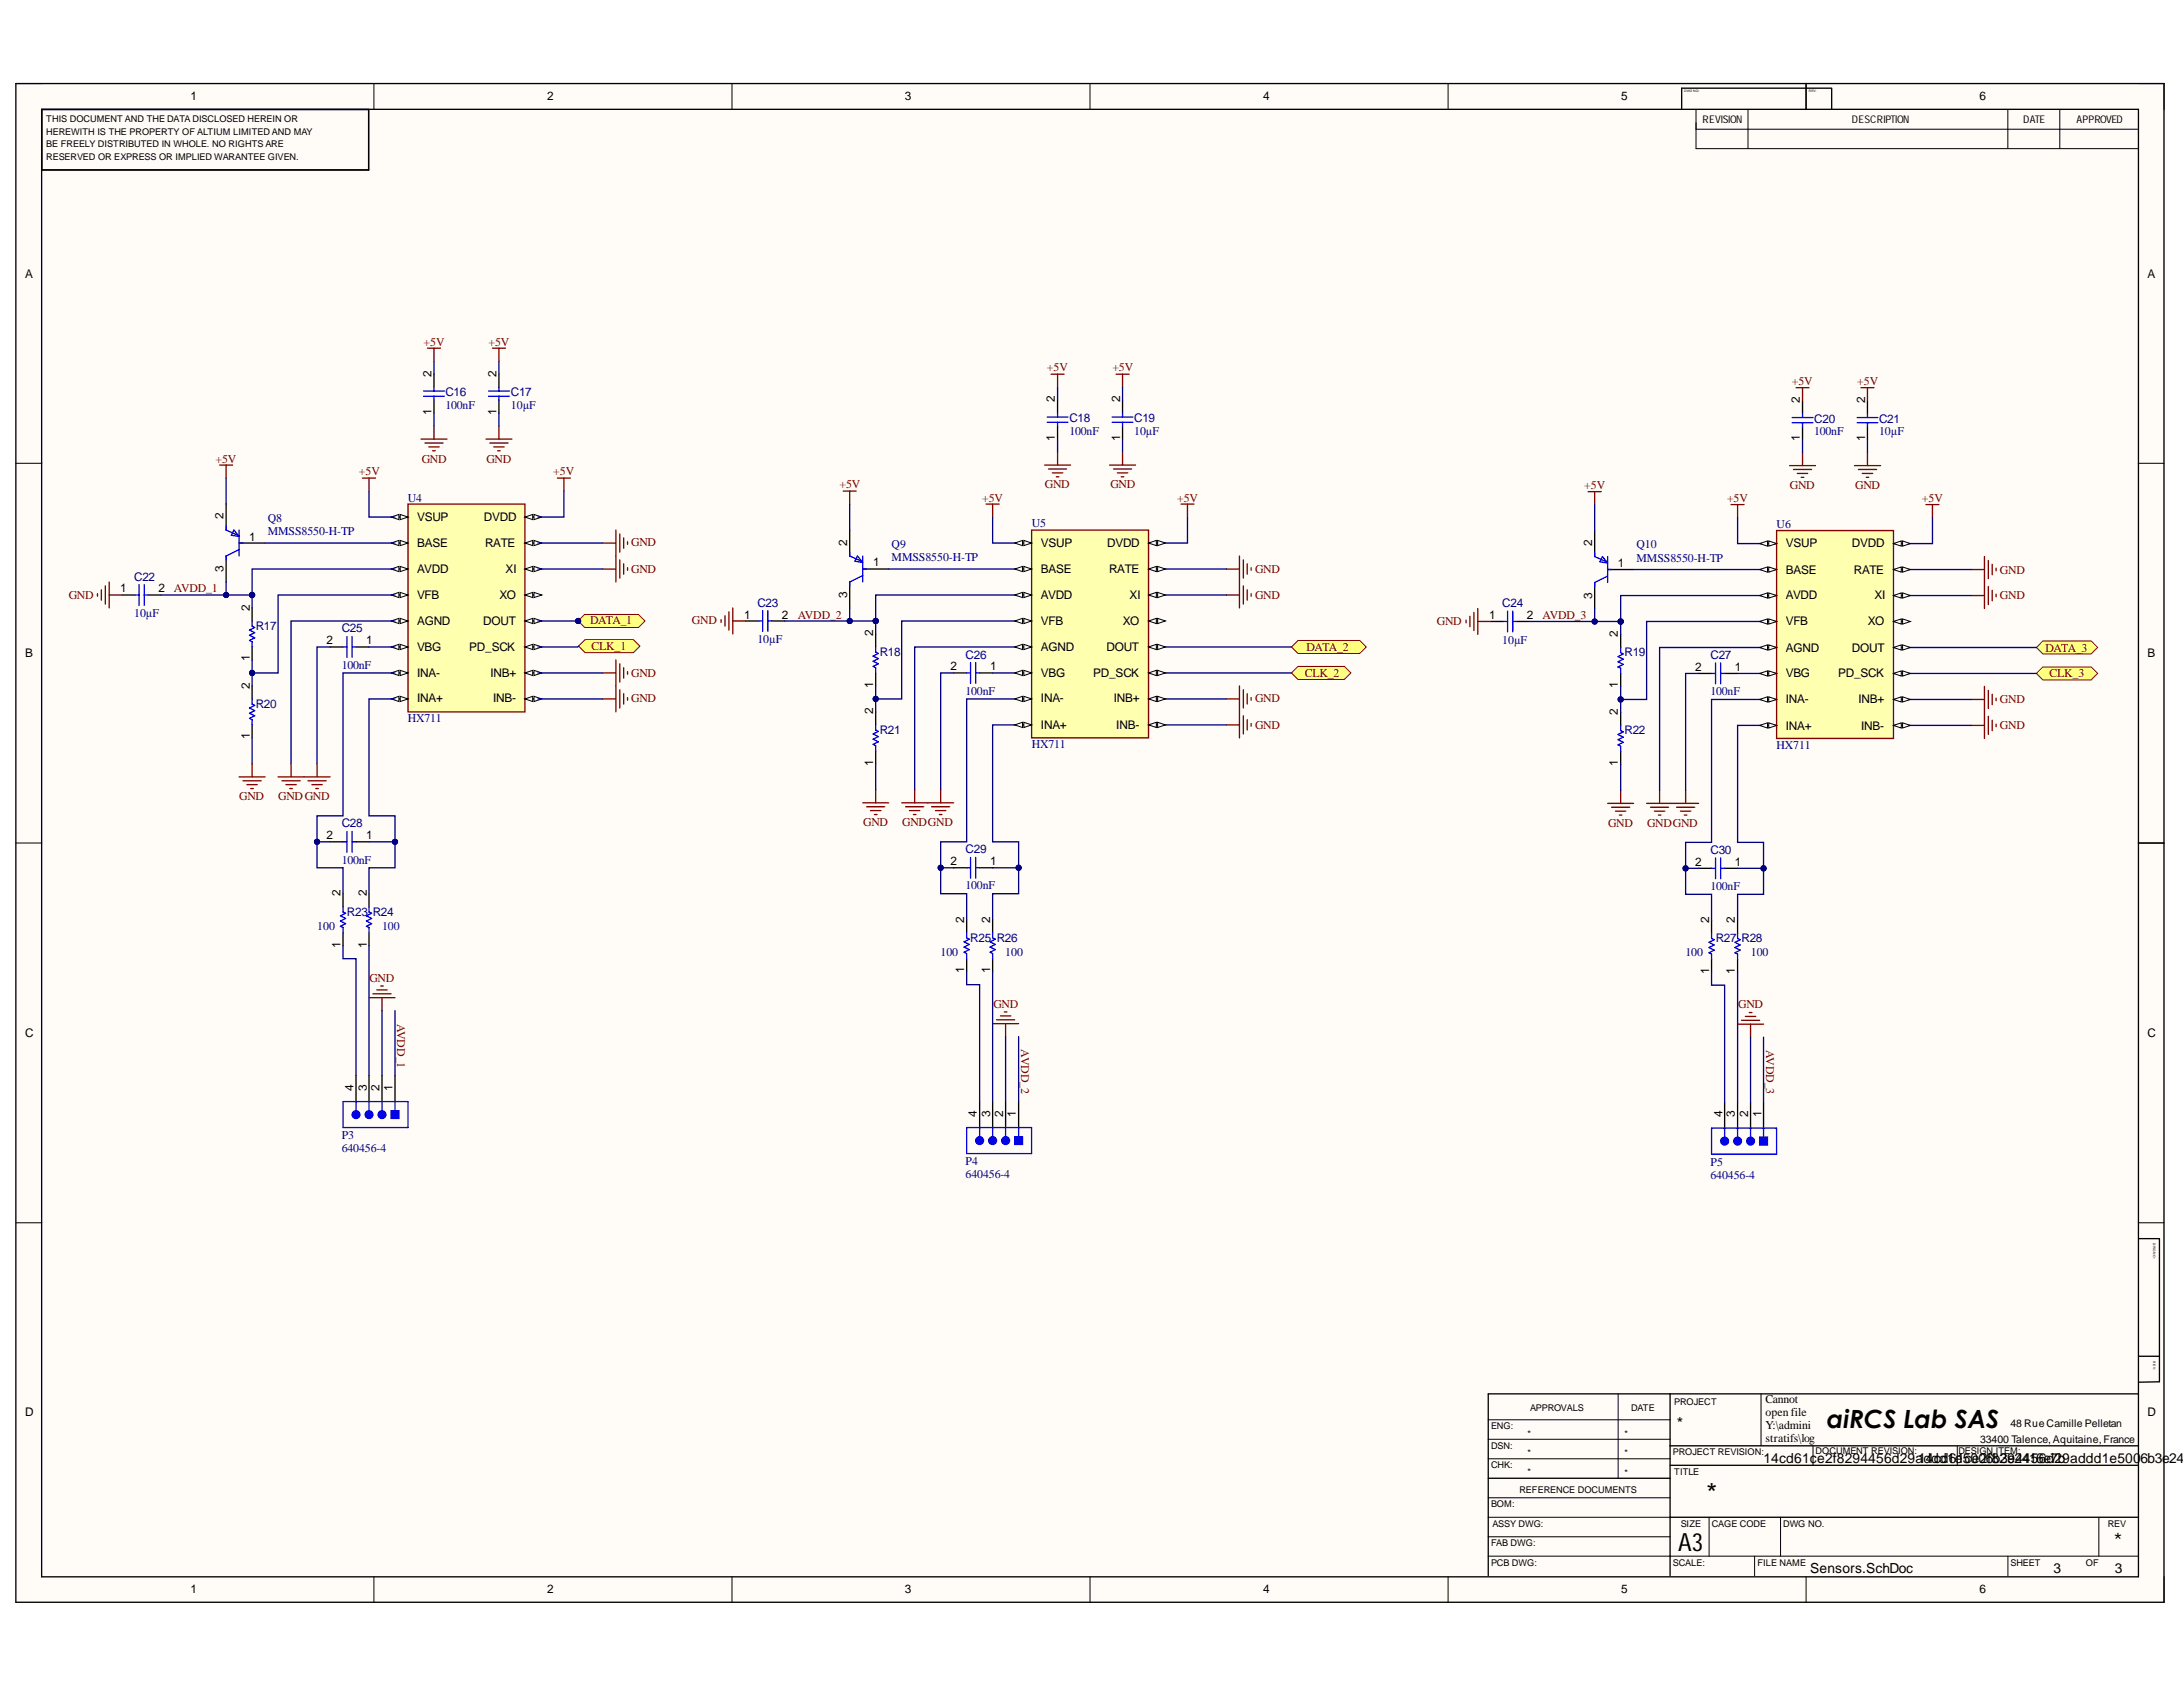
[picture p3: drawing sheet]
<svg xmlns="http://www.w3.org/2000/svg" width="279mm" height="216mm" viewBox="0 0 279 216" stroke-linecap="round" stroke-linejoin="round" font-family="sans-serif">
<defs><g id="words">
<text font-size="3.6" x="218.4" y="192.4">*</text>
<g font-size="3.2">
<text x="233.8" y="182.8">aiRCS Lab SAS</text>
<text x="214.8" y="198.5">A3</text>
<text x="270.6" y="198.5">*</text>
</g>
<text font-size="2.1" x="214.6" y="182.9">*</text>
<g font-size="1.8">
<text x="225.7" y="187.2">14cd61c</text>
<text x="232.6" y="187.2">e2f8294456d29a1d4dcdd16e5006b3e4456d29addd1e500</text>
<text x="250.4" y="187.2">1ce2f8292416e7b</text>
<text x="273.9" y="187.2">6b3e241</text>
<text x="231.7" y="201.3">Sensors.SchDoc</text>
<text x="262.8" y="201.3">3</text>
<text x="270.7" y="201.3">3</text>
</g>
<g font-size="1.5">
<text x="24.4" y="12.8">1</text>
<text x="70" y="12.8">2</text>
<text x="115.8" y="12.8">3</text>
<text x="161.7" y="12.8">4</text>
<text x="207.5" y="12.8">5</text>
<text x="253.4" y="12.8">6</text>
<text x="3.2" y="35.5">A</text>
<text x="274.8" y="35.5">A</text>
<text x="55.2" y="53.1" transform="rotate(-90 55.2 53.1)">1</text>
<text x="55.2" y="48.2" transform="rotate(-90 55.2 48.2)">2</text>
<text x="63.5" y="53.1" transform="rotate(-90 63.5 53.1)">1</text>
<text x="63.5" y="48.2" transform="rotate(-90 63.5 48.2)">2</text>
<text x="135" y="51.5" transform="rotate(-90 135 51.5)">2</text>
<text x="143.4" y="51.5" transform="rotate(-90 143.4 51.5)">2</text>
<text x="230.3" y="51.6" transform="rotate(-90 230.3 51.6)">2</text>
<text x="238.7" y="51.6" transform="rotate(-90 238.7 51.6)">2</text>
<text x="135" y="56.4" transform="rotate(-90 135 56.4)">1</text>
<text x="143.4" y="56.4" transform="rotate(-90 143.4 56.4)">1</text>
<text x="230.3" y="56.5" transform="rotate(-90 230.3 56.5)">1</text>
<text x="238.7" y="56.5" transform="rotate(-90 238.7 56.5)">1</text>
<text x="28.6" y="66.5" transform="rotate(-90 28.6 66.5)">2</text>
<text x="31.9" y="69.2">1</text>
<text x="53.4" y="66.6">VSUP</text>
<text x="53.4" y="70">BASE</text>
<text x="61.9" y="66.6">DVDD</text>
<text x="62.1" y="70">RATE</text>
<text x="108.4" y="69.9" transform="rotate(-90 108.4 69.9)">2</text>
<text x="133.2" y="70">VSUP</text>
<text x="141.7" y="70">DVDD</text>
<text x="203.8" y="69.9" transform="rotate(-90 203.8 69.9)">2</text>
<text x="228.6" y="70">VSUP</text>
<text x="237" y="70">DVDD</text>
<text x="15.4" y="75.8">1</text>
<text x="20.3" y="75.8">2</text>
<text x="28.6" y="73.2" transform="rotate(-90 28.6 73.2)">3</text>
<text x="53.4" y="73.3">AVDD</text>
<text x="53.4" y="76.6">VFB</text>
<text x="64" y="76.6">XO</text>
<text x="64.7" y="73.3">XI</text>
<text x="108.4" y="76.5" transform="rotate(-90 108.4 76.5)">3</text>
<text x="111.7" y="72.5">1</text>
<text x="133.2" y="73.3">BASE</text>
<text x="133.2" y="76.6">AVDD</text>
<text x="141.9" y="73.3">RATE</text>
<text x="144.6" y="76.6">XI</text>
<text x="203.8" y="76.6" transform="rotate(-90 203.8 76.6)">3</text>
<text x="207.1" y="72.6">1</text>
<text x="228.6" y="73.4">BASE</text>
<text x="228.6" y="76.7">AVDD</text>
<text x="237.3" y="73.4">RATE</text>
<text x="239.9" y="76.7">XI</text>
<text x="32" y="78.1" transform="rotate(-90 32 78.1)">2</text>
<text x="41.8" y="82.5">2</text>
<text x="46.9" y="82.5">1</text>
<text x="53.4" y="80">AGND</text>
<text x="53.4" y="83.3">VBG</text>
<text x="60.1" y="83.3">PD_SCK</text>
<text x="61.8" y="80">DOUT</text>
<text x="95.3" y="79.2">1</text>
<text x="100.1" y="79.2">2</text>
<text x="111.7" y="81.4" transform="rotate(-90 111.7 81.4)">2</text>
<text x="133.2" y="80">VFB</text>
<text x="133.2" y="83.3">AGND</text>
<text x="141.6" y="83.3">DOUT</text>
<text x="143.7" y="80">XO</text>
<text x="190.6" y="79.2">1</text>
<text x="195.4" y="79.2">2</text>
<text x="207.1" y="81.5" transform="rotate(-90 207.1 81.5)">2</text>
<text x="228.6" y="80">VFB</text>
<text x="228.6" y="83.4">AGND</text>
<text x="237" y="83.4">DOUT</text>
<text x="239.1" y="80">XO</text>
<text x="3.2" y="84.1">B</text>
<text x="32" y="88.1" transform="rotate(-90 32 88.1)">2</text>
<text x="32" y="84.7" transform="rotate(-90 32 84.7)">1</text>
<text x="53.4" y="86.6">INA-</text>
<text x="53.4" y="89.9">INA+</text>
<text x="62.8" y="86.6">INB+</text>
<text x="63.1" y="89.9">INB-</text>
<text x="111.7" y="88" transform="rotate(-90 111.7 88)">1</text>
<text x="121.6" y="85.8">2</text>
<text x="126.7" y="85.8">1</text>
<text x="133.2" y="86.6">VBG</text>
<text x="133.2" y="89.9">INA-</text>
<text x="139.9" y="86.6">PD_SCK</text>
<text x="142.5" y="89.9">INB+</text>
<text x="207.1" y="88" transform="rotate(-90 207.1 88)">1</text>
<text x="217" y="85.8">2</text>
<text x="222.1" y="85.8">1</text>
<text x="228.6" y="86.7">VBG</text>
<text x="228.6" y="90">INA-</text>
<text x="235.3" y="86.7">PD_SCK</text>
<text x="237.9" y="90">INB+</text>
<text x="274.8" y="84.1">B</text>
<text x="32" y="94.6" transform="rotate(-90 32 94.6)">1</text>
<text x="111.7" y="91.4" transform="rotate(-90 111.7 91.4)">2</text>
<text x="133.2" y="93.3">INA+</text>
<text x="142.9" y="93.3">INB-</text>
<text x="207.1" y="91.5" transform="rotate(-90 207.1 91.5)">2</text>
<text x="228.6" y="93.4">INA+</text>
<text x="238.2" y="93.4">INB-</text>
<text x="111.7" y="98" transform="rotate(-90 111.7 98)">1</text>
<text x="207.1" y="98" transform="rotate(-90 207.1 98)">1</text>
<text x="41.8" y="107.4">2</text>
<text x="46.9" y="107.4">1</text>
<text x="121.6" y="110.7">2</text>
<text x="126.7" y="110.7">1</text>
<text x="217" y="110.8">2</text>
<text x="222.1" y="110.8">1</text>
<text x="43.6" y="114.7" transform="rotate(-90 43.6 114.7)">2</text>
<text x="46.9" y="114.7" transform="rotate(-90 46.9 114.7)">2</text>
<text x="123.4" y="118.1" transform="rotate(-90 123.4 118.1)">2</text>
<text x="126.7" y="118.1" transform="rotate(-90 126.7 118.1)">2</text>
<text x="218.8" y="118.1" transform="rotate(-90 218.8 118.1)">2</text>
<text x="222.1" y="118.1" transform="rotate(-90 222.1 118.1)">2</text>
<text x="43.6" y="121.3" transform="rotate(-90 43.6 121.3)">1</text>
<text x="46.9" y="121.3" transform="rotate(-90 46.9 121.3)">1</text>
<text x="123.4" y="124.6" transform="rotate(-90 123.4 124.6)">1</text>
<text x="126.7" y="124.6" transform="rotate(-90 126.7 124.6)">1</text>
<text x="218.8" y="124.7" transform="rotate(-90 218.8 124.7)">1</text>
<text x="222.1" y="124.7" transform="rotate(-90 222.1 124.7)">1</text>
<text x="3.2" y="132.7">C</text>
<text x="274.8" y="132.7">C</text>
<text x="45.3" y="139.6" transform="rotate(-90 45.3 139.6)">4</text>
<text x="46.9" y="139.6" transform="rotate(-90 46.9 139.6)">3</text>
<text x="48.6" y="139.6" transform="rotate(-90 48.6 139.6)">2</text>
<text x="50.2" y="139.6" transform="rotate(-90 50.2 139.6)">1</text>
<text x="125" y="143" transform="rotate(-90 125 143)">4</text>
<text x="126.7" y="143" transform="rotate(-90 126.7 143)">3</text>
<text x="128.4" y="143" transform="rotate(-90 128.4 143)">2</text>
<text x="130" y="143" transform="rotate(-90 130 143)">1</text>
<text x="220.4" y="143" transform="rotate(-90 220.4 143)">4</text>
<text x="222.1" y="143" transform="rotate(-90 222.1 143)">3</text>
<text x="223.7" y="143" transform="rotate(-90 223.7 143)">2</text>
<text x="225.4" y="143" transform="rotate(-90 225.4 143)">1</text>
<text x="225.9" y="179.5">Cannot</text>
<text x="3.2" y="181.2">D</text>
<text x="225.9" y="181.2">open file</text>
<text x="225.9" y="182.9">Y:\admini</text>
<text x="225.9" y="184.5">stratifs\log</text>
<text x="274.8" y="181.2">D</text>
<text x="225.9" y="186.2">os\logo_ai</text>
<text x="225.9" y="187.8">rcslab_256</text>
<text x="24.4" y="203.9">1</text>
<text x="70" y="203.9">2</text>
<text x="115.8" y="203.9">3</text>
<text x="161.7" y="203.9">4</text>
<text x="207.5" y="203.9">5</text>
<text x="253.4" y="203.9">6</text>
</g>
<g font-size="1.5" fill="#800000">
<text x="54.2" y="44.2">+5V</text>
<text x="62.5" y="44.2">+5V</text>
<text x="134" y="47.5">+5V</text>
<text x="142.4" y="47.5">+5V</text>
<text x="229.3" y="49.3">+5V</text>
<text x="237.7" y="49.3">+5V</text>
<text x="27.6" y="59.2">+5V</text>
<text x="54" y="59.2">GND</text>
<text x="62.3" y="59.2">GND</text>
<text x="45.9" y="60.8">+5V</text>
<text x="70.8" y="60.8">+5V</text>
<text x="107.4" y="62.5">+5V</text>
<text x="125.7" y="64.2">+5V</text>
<text x="133.7" y="62.5">GND</text>
<text x="142.1" y="62.5">GND</text>
<text x="150.7" y="64.2">+5V</text>
<text x="202.8" y="62.6">+5V</text>
<text x="221" y="64.2">+5V</text>
<text x="229.1" y="62.6">GND</text>
<text x="237.4" y="62.6">GND</text>
<text x="246" y="64.2">+5V</text>
<text x="80.8" y="69.9">GND</text>
<text x="8.8" y="76.6">GND</text>
<text x="22.2" y="75.8">AVDD_1</text>
<text x="80.8" y="73.3">GND</text>
<text x="160.6" y="76.6">GND</text>
<text x="160.6" y="73.3">GND</text>
<text x="256" y="76.7">GND</text>
<text x="256" y="73.4">GND</text>
<text x="75.5" y="79.9">DATA_1</text>
<text x="75.7" y="83.1">CLK_1</text>
<text x="88.6" y="79.9">GND</text>
<text x="102.1" y="79.2">AVDD_2</text>
<text x="167.2" y="83.3">DATA_2</text>
<text x="183.9" y="80">GND</text>
<text x="197.4" y="79.2">AVDD_3</text>
<text x="261.8" y="83.4">DATA_3</text>
<text x="80.8" y="86.6">GND</text>
<text x="80.8" y="89.9">GND</text>
<text x="160.6" y="89.9">GND</text>
<text x="167" y="86.6">CLK_2</text>
<text x="256" y="90">GND</text>
<text x="262.3" y="86.7">CLK_3</text>
<text x="160.6" y="93.3">GND</text>
<text x="256" y="93.3">GND</text>
<text x="30.6" y="102.4">GND</text>
<text x="35.6" y="102.4">GNDGND</text>
<text x="110.5" y="105.7">GND</text>
<text x="115.5" y="105.7">GNDGND</text>
<text x="205.8" y="105.8">GND</text>
<text x="210.8" y="105.8">GNDGND</text>
<text x="47.3" y="125.7">GND</text>
<text x="50.8" y="131" transform="rotate(90 50.8 131)">AVDD_1</text>
<text x="127.1" y="129">GND</text>
<text x="222.5" y="129.1">GND</text>
<text x="130.7" y="134.3" transform="rotate(90 130.7 134.3)">AVDD_2</text>
<text x="226" y="134.4" transform="rotate(90 226 134.4)">AVDD_3</text>
</g>
<g font-size="1.5" fill="#000080">
<text x="57" y="52.3">100nF</text>
<text x="57" y="50.7">C16</text>
<text x="65.4" y="52.3">10µF</text>
<text x="65.4" y="50.7">C17</text>
<text x="136.9" y="55.6">100nF</text>
<text x="136.9" y="54">C18</text>
<text x="145.2" y="55.6">10µF</text>
<text x="145.2" y="54">C19</text>
<text x="232.2" y="55.7">100nF</text>
<text x="232.2" y="54.1">C20</text>
<text x="240.5" y="55.7">10µF</text>
<text x="240.5" y="54.1">C21</text>
<text x="52.2" y="64.2">U4</text>
<text x="34.3" y="66.8">Q8</text>
<text x="34.3" y="68.5">MMSS8550-H-TP</text>
<text x="114.1" y="70.1">Q9</text>
<text x="114.1" y="71.8">MMSS8550-H-TP</text>
<text x="132" y="67.5">U5</text>
<text x="209.4" y="70.2">Q10</text>
<text x="209.4" y="71.9">MMSS8550-H-TP</text>
<text x="227.4" y="67.6">U6</text>
<text x="17.2" y="74.3">C22</text>
<text x="96.9" y="77.6">C23</text>
<text x="192.3" y="77.7">C24</text>
<text x="17.2" y="79">10µF</text>
<text x="32.7" y="80.6">R17</text>
<text x="43.7" y="80.9">C25</text>
<text x="96.9" y="82.3">10µF</text>
<text x="112.6" y="84">R18</text>
<text x="192.3" y="82.4">10µF</text>
<text x="207.9" y="84">R19</text>
<text x="43.7" y="85.6">100nF</text>
<text x="123.6" y="89">100nF</text>
<text x="123.6" y="84.3">C26</text>
<text x="218.9" y="89">100nF</text>
<text x="218.9" y="84.3">C27</text>
<text x="32.7" y="90.6">R20</text>
<text x="52.2" y="92.4">HX711</text>
<text x="112.6" y="94">R21</text>
<text x="132" y="95.7">HX711</text>
<text x="207.9" y="94">R22</text>
<text x="227.4" y="95.8">HX711</text>
<text x="43.7" y="105.9">C28</text>
<text x="43.7" y="110.5">100nF</text>
<text x="123.6" y="113.8">100nF</text>
<text x="123.6" y="109.2">C29</text>
<text x="218.9" y="113.9">100nF</text>
<text x="218.9" y="109.3">C30</text>
<text x="40.6" y="119">100</text>
<text x="44.4" y="117.2">R23 R24</text>
<text x="48.9" y="119">100</text>
<text x="120.4" y="122.4">100</text>
<text x="124.2" y="120.5">R25 R26</text>
<text x="128.7" y="122.4">100</text>
<text x="215.7" y="122.4">100</text>
<text x="219.6" y="120.6">R27 R28</text>
<text x="224.1" y="122.4">100</text>
<text x="43.7" y="145.8">P3</text>
<text x="43.7" y="147.4">640456-4</text>
<text x="123.6" y="149.1">P4</text>
<text x="218.9" y="149.2">P5</text>
<text x="123.6" y="150.8">640456-4</text>
<text x="218.9" y="150.9">640456-4</text>
</g>
<g font-size="1.4">
<text x="217.9" y="15.7">REVISION</text>
<text x="237" y="15.7">DESCRIPTION</text>
<text x="258.9" y="15.7">DATE</text>
<text x="265.8" y="15.7">APPROVED</text>
<text x="253.4" y="184.6">33400 Talence, Aquitaine, France</text>
<text x="257.3" y="182.6">48 Rue Camille Pelletan</text>
</g>
<g font-size="1.2">
<text x="5.9" y="15.6">THIS DOCUMENT AND THE DATA DISCLOSED HEREIN OR</text>
<text x="5.9" y="17.2">HEREWITH IS THE PROPERTY OF ALTIUM LIMITED AND MAY</text>
<text x="5.9" y="18.9">BE FREELY DISTRIBUTED IN WHOLE. NO RIGHTS ARE</text>
<text x="5.9" y="20.5">RESERVED OR EXPRESS OR IMPLIED WARANTEE GIVEN.</text>
<text x="214.3" y="179.8">PROJECT</text>
<text x="190.8" y="182.9">ENG:</text>
<text x="190.8" y="185.4">DSN:</text>
<text x="195.5" y="183.9">*</text>
<text x="195.8" y="180.6">APPROVALS</text>
<text x="207.9" y="183.9">*</text>
<text x="208.8" y="180.6">DATE</text>
<text x="190.8" y="187.9">CHK:</text>
<text x="194.5" y="191">REFERENCE DOCUMENTS</text>
<text x="195.5" y="186.4">*</text>
<text x="195.5" y="188.8">*</text>
<text x="207.9" y="186.4">*</text>
<text x="207.9" y="188.9">*</text>
<text x="214.1" y="186.2">PROJECT REVISION:</text>
<text x="214.3" y="188.8">TITLE</text>
<text x="232.4" y="186.1">DOCUMENT REVISION:</text>
<text x="250.6" y="186.1">DESIGN ITEM:</text>
<text x="190.8" y="192.9">BOM:</text>
<text x="190.8" y="197.9">FAB DWG:</text>
<text x="191" y="195.4">ASSY DWG:</text>
<text x="215.1" y="195.4">SIZE</text>
<text x="219.1" y="195.4">CAGE CODE</text>
<text x="228.2" y="195.4">DWG NO.</text>
<text x="269.8" y="195.4">REV</text>
<text x="190.8" y="200.4">PCB DWG:</text>
<text x="214.1" y="200.4">SCALE:</text>
<text x="224.9" y="200.4">FILE NAME</text>
<text x="257.3" y="200.4">SHEET</text>
<text x="267" y="200.4">OF</text>
</g>
<g font-size=".4">
<text x="215.5" y="11.8">DWG NO:</text>
<text x="231.5" y="11.8">REV:</text>
<text x="275.6" y="159.1" transform="rotate(90 275.6 159.1)">DWG NO:</text>
<text x="275.6" y="174.2" transform="rotate(90 275.6 174.2)">REV:</text>
</g>
</g></defs>
<g fill="#fffcf8">
<path d="M2 10.7h275v194.4h-275z" fill-rule="evenodd"/>
<path d="M5.4 14h268.3v187.8h-268.3z" fill-rule="evenodd"/>
</g>
<g fill="none" stroke="#000" stroke-width=".13">
<path d="M2 10.7h3.4M47.9 10.7v3.3M93.7 10.7v3.3M139.5 10.7v3.3M185.3 10.7v3.3M217.1 14v5h56.5M217.1 16.5h56.5M223.7 14v5M231.2 10.7v3.3M257 14v5M263.6 14v5M273.7 10.7h3.3v3.3"/>
<path d="M2 59.3h3.4M273.7 59.3h3.3M2 107.9h3.4M273.7 107.9h3.3M2 156.5h3.4M273.7 156.5h3.3M207.1 178.4v10.8M225.4 178.4v6.6M190.5 199.2h83.1M190.5 184.2h23.3M190.5 181.7h23.3M190.5 186.7h23.3"/>
<path d="M190.5 194.2h23.3M190.5 191.7h23.3M190.5 196.7h23.3M218.7 194.2v5M224.6 199.2v2.5M227.9 194.2v5M232 185v2.5M250.5 185v2.5M257 199.2v2.5M268.6 194.2v5M47.9 201.8v3.3M93.7 201.8v3.3"/>
<path d="M139.5 201.8v3.3M185.3 201.8v3.3M231.2 201.8v3.3M277 201.8v3.3"/>
</g>
<g fill="none" stroke="#000" stroke-width=".17">
<path d="M2 10.7h275v194.4h-275zM5.3 14h268.4v187.8h-268.4zM5.3 14h41.9v7.8h-41.9M231.2 10.7v3.3M234.4 11.3h-19.2v2.6M234.4 11.3v2.7M273.7 107.9h3.3M273.8 158.5h2.6v18.3l-2.7 .1M213.8 178.4v23.3M273.6 178.4h-83.1v23.3M273.8 173.6h2.6M190.5 189.2h23.3"/>
<path d="M213.8 185h59.8M213.8 187.5h59.8M213.8 194.2h59.8"/>
</g>
<path d="M52.2 64.5h15v26.6h-15z" fill-rule="evenodd" fill="#ffffb0"/>
<path d="M52.2 64.5h15v26.6h-15z" fill="none" stroke="#800000" stroke-width=".17"/>
<path d="M50.6 66.2h1.6" fill="none" stroke="#000" stroke-width=".17"/>
<path d="M51.2 65.8l1 .4-1 .3z" fill="#f8fcff"/>
<path d="M51.2 65.8l1 .4-1 .3z" fill="none" stroke="#000" stroke-width=".13"/>
<path d="M50.1 66.2l1-.4v.7z" fill="#f8fcff"/>
<path d="M50.1 66.2l1-.4v.7z" fill="none" stroke="#000" stroke-width=".13"/>
<path d="M50.6 69.5h1.6" fill="none" stroke="#000" stroke-width=".17"/>
<path d="M51.2 69.2l1 .3-1 .3z" fill="#f8fcff"/>
<path d="M51.2 69.2l1 .3-1 .3z" fill="none" stroke="#000" stroke-width=".13"/>
<path d="M50.1 69.5l1-.3v.6z" fill="#f8fcff"/>
<path d="M50.1 69.5l1-.3v.6z" fill="none" stroke="#000" stroke-width=".13"/>
<path d="M50.6 72.8h1.6" fill="none" stroke="#000" stroke-width=".17"/>
<path d="M51.2 72.5l1 .3-1 .4z" fill="#f8fcff"/>
<path d="M51.2 72.5l1 .3-1 .4z" fill="none" stroke="#000" stroke-width=".13"/>
<path d="M50.1 72.8l1-.3v.7z" fill="#f8fcff"/>
<path d="M50.1 72.8l1-.3v.7z" fill="none" stroke="#000" stroke-width=".13"/>
<path d="M50.6 76.1h1.6" fill="none" stroke="#000" stroke-width=".17"/>
<path d="M51.2 75.8l1 .3-1 .4z" fill="#f8fcff"/>
<path d="M51.2 75.8l1 .3-1 .4z" fill="none" stroke="#000" stroke-width=".13"/>
<path d="M50.1 76.1l1-.3v.7z" fill="#f8fcff"/>
<path d="M50.1 76.1l1-.3v.7z" fill="none" stroke="#000" stroke-width=".13"/>
<path d="M50.6 79.5h1.6" fill="none" stroke="#000" stroke-width=".17"/>
<path d="M51.2 79.1l1 .4-1 .3z" fill="#f8fcff"/>
<path d="M51.2 79.1l1 .4-1 .3z" fill="none" stroke="#000" stroke-width=".13"/>
<path d="M50.1 79.5l1-.4v.7z" fill="#f8fcff"/>
<path d="M50.1 79.5l1-.4v.7z" fill="none" stroke="#000" stroke-width=".13"/>
<path d="M50.6 82.8h1.6" fill="none" stroke="#000" stroke-width=".17"/>
<path d="M51.2 82.5l1 .3-1 .3z" fill="#f8fcff"/>
<path d="M51.2 82.5l1 .3-1 .3z" fill="none" stroke="#000" stroke-width=".13"/>
<path d="M50.1 82.8l1-.3v.6z" fill="#f8fcff"/>
<path d="M50.1 82.8l1-.3v.6z" fill="none" stroke="#000" stroke-width=".13"/>
<path d="M50.6 86.1h1.6" fill="none" stroke="#000" stroke-width=".17"/>
<path d="M51.2 85.8l1 .3-1 .4z" fill="#f8fcff"/>
<path d="M51.2 85.8l1 .3-1 .4z" fill="none" stroke="#000" stroke-width=".13"/>
<path d="M50.1 86.1l1-.3v.7z" fill="#f8fcff"/>
<path d="M50.1 86.1l1-.3v.7z" fill="none" stroke="#000" stroke-width=".13"/>
<path d="M50.6 89.4h1.6" fill="none" stroke="#000" stroke-width=".17"/>
<path d="M51.2 89.1l1 .3-1 .4z" fill="#f8fcff"/>
<path d="M51.2 89.1l1 .3-1 .4z" fill="none" stroke="#000" stroke-width=".13"/>
<path d="M50.1 89.4l1-.3v.7z" fill="#f8fcff"/>
<path d="M50.1 89.4l1-.3v.7z" fill="none" stroke="#000" stroke-width=".13"/>
<path d="M67.2 66.2h1.6" fill="none" stroke="#000" stroke-width=".17"/>
<path d="M67.2 66.2l1-.4v.7z" fill="#f8fcff"/>
<path d="M67.2 66.2l1-.4v.7z" fill="none" stroke="#000" stroke-width=".13"/>
<path d="M68.3 65.8l1 .4-1 .3z" fill="#f8fcff"/>
<path d="M68.3 65.8l1 .4-1 .3z" fill="none" stroke="#000" stroke-width=".13"/>
<path d="M67.2 69.5h1.6" fill="none" stroke="#000" stroke-width=".17"/>
<path d="M67.2 69.5l1-.3v.6z" fill="#f8fcff"/>
<path d="M67.2 69.5l1-.3v.6z" fill="none" stroke="#000" stroke-width=".13"/>
<path d="M68.3 69.2l1 .3-1 .3z" fill="#f8fcff"/>
<path d="M68.3 69.2l1 .3-1 .3z" fill="none" stroke="#000" stroke-width=".13"/>
<path d="M67.2 72.8h1.6" fill="none" stroke="#000" stroke-width=".17"/>
<path d="M67.2 72.8l1-.3v.7z" fill="#f8fcff"/>
<path d="M67.2 72.8l1-.3v.7z" fill="none" stroke="#000" stroke-width=".13"/>
<path d="M68.3 72.5l1 .3-1 .4z" fill="#f8fcff"/>
<path d="M68.3 72.5l1 .3-1 .4z" fill="none" stroke="#000" stroke-width=".13"/>
<path d="M67.2 76.1h1.6" fill="none" stroke="#000" stroke-width=".17"/>
<path d="M67.2 76.1l1-.3v.7z" fill="#f8fcff"/>
<path d="M67.2 76.1l1-.3v.7z" fill="none" stroke="#000" stroke-width=".13"/>
<path d="M68.3 75.8l1 .3-1 .4z" fill="#f8fcff"/>
<path d="M68.3 75.8l1 .3-1 .4z" fill="none" stroke="#000" stroke-width=".13"/>
<path d="M67.2 79.5h1.6" fill="none" stroke="#000" stroke-width=".17"/>
<path d="M67.2 79.5l1-.4v.7z" fill="#f8fcff"/>
<path d="M67.2 79.5l1-.4v.7z" fill="none" stroke="#000" stroke-width=".13"/>
<path d="M68.3 79.1l1 .4-1 .3z" fill="#f8fcff"/>
<path d="M68.3 79.1l1 .4-1 .3z" fill="none" stroke="#000" stroke-width=".13"/>
<path d="M67.2 82.8h1.6" fill="none" stroke="#000" stroke-width=".17"/>
<path d="M67.2 82.8l1-.3v.6z" fill="#f8fcff"/>
<path d="M67.2 82.8l1-.3v.6z" fill="none" stroke="#000" stroke-width=".13"/>
<path d="M68.3 82.5l1 .3-1 .3z" fill="#f8fcff"/>
<path d="M68.3 82.5l1 .3-1 .3z" fill="none" stroke="#000" stroke-width=".13"/>
<path d="M67.2 86.1h1.6" fill="none" stroke="#000" stroke-width=".17"/>
<path d="M67.2 86.1l1-.3v.7z" fill="#f8fcff"/>
<path d="M67.2 86.1l1-.3v.7z" fill="none" stroke="#000" stroke-width=".13"/>
<path d="M68.3 85.8l1 .3-1 .4z" fill="#f8fcff"/>
<path d="M68.3 85.8l1 .3-1 .4z" fill="none" stroke="#000" stroke-width=".13"/>
<path d="M67.2 89.4h1.6" fill="none" stroke="#000" stroke-width=".17"/>
<path d="M67.2 89.4l1-.3v.7z" fill="#f8fcff"/>
<path d="M67.2 89.4l1-.3v.7z" fill="none" stroke="#000" stroke-width=".13"/>
<path d="M68.3 89.1l1 .3-1 .4z" fill="#f8fcff"/>
<path d="M68.3 89.1l1 .3-1 .4z" fill="none" stroke="#000" stroke-width=".13"/>
<g fill="none" stroke="#800000" stroke-width=".17">
<path d="M28.1 59.5h1.7M28.9 59.5v1.7M53.9 56.2h3.3M54.4 56.7h2.3M54.9 57.2h1.3M55.4 57.7h.3M55.5 54.5v1.7M62.2 56.2h3.3M62.7 56.7h2.3M63.2 57.2h1.3M63.7 57.7h.3M63.9 54.5v1.7"/>
<path d="M12.5 76v.3M13 75.5v1.3M13.5 75v2.3M14 74.5v3.3M14 76.1h1.6M46.4 61.2h1.7M47.2 61.2v1.6M71.3 61.2h1.7M72.2 61.2v1.6M30.6 99.4h3.3M31.1 99.9h2.3M32.3 97.8v1.6"/>
<path d="M35.6 99.4h6.6M36.1 99.9h2.3M37.3 97.8v1.6M39.4 99.9h2.3M40.6 97.8v1.6M31.6 100.4h1.3M32.1 100.9h.3M36.6 100.4h1.3M37.1 100.9h.3M39.9 100.4h1.3M40.4 100.9h.3"/>
</g>
<g fill="none" stroke="#000" stroke-width=".17">
<path d="M55.5 47.9v1.6M55.5 51.2v1.7M63.9 47.9v1.6M63.9 51.2v1.7M15.6 76.1h1.7M19 76.1h1.6M28.9 64.5v3.3M28.9 71.2v3.3M30.6 69.5h3.3M32.3 77.8v1.7M32.3 82.8v1.7M32.3 87.8v1.6"/>
<path d="M32.3 92.8v1.6M42.2 82.8h1.7M45.6 82.8h1.6M47.2 137.7v3.3M48.9 137.7v3.3M50.6 137.7v3.3"/>
</g>
<g fill="none" stroke="#00f" stroke-width=".17">
<path d="M54.2 50h2.7M54.2 50.7h2.7M55.5 49.5v.5M55.5 50.7v.5M62.5 50h2.7M62.5 50.7h2.7M63.9 49.5v.5M63.9 50.7v.5M17.3 76.1h.5M17.8 74.8v2.7M18.5 74.8v2.7M18.5 76.1h.5"/>
<path d="M28.9 67.3v.5l1.5 .7M29.9 67.8l.7 .9-1-.2zM30.6 67.8v3.4M30.6 70.3l-1.7 .9v.5M30.6 69.5h.5M32.3 79.5v.6l.3 .2-.7 .3 .7 .4-.7 .3 .7 .3-.7 .4 .4 .1v.7M32.3 89.4v.7l.3 .2-.7 .3 .7 .3-.7 .4 .7 .3-.7 .3 .4 .2v.7M43.9 82.8h.5M44.4 81.5v2.6M45.1 81.5v2.6M45.1 82.8h.5M47.2 141v1.1"/>
</g>
<circle cx="47.2" cy="142.6" r=".5" fill="#00f"/>
<g fill="none" stroke="#00f" stroke-width=".17">
<path d="M48.9 141v1.1"/>
<circle cx="47.2" cy="142.6" r=".5"/>
</g>
<circle cx="48.9" cy="142.6" r=".5" fill="#00f"/>
<g fill="none" stroke="#00f" stroke-width=".17">
<path d="M45.6 141v1.1M50.6 141v1.1"/>
<circle cx="48.9" cy="142.6" r=".5"/>
</g>
<path d="M45.6 137.7v3.3" fill="none" stroke="#000" stroke-width=".17"/>
<circle cx="45.6" cy="142.6" r=".5" fill="#00f"/>
<circle cx="45.6" cy="142.6" r=".5" fill="none" stroke="#00f" stroke-width=".17"/>
<path d="M50.1 142.1h1v1h-1z" fill-rule="evenodd" fill="#00f"/>
<g fill="none" stroke="#00f" stroke-width=".17">
<path d="M134 53.4h2.7M134 54h2.7M135.4 52.9v.5M135.4 54v.5M142.3 53.4h2.7M142.3 54h2.7M143.7 52.9v.5M143.7 54v.5M97.1 79.5h.5M97.6 78.1v2.7M98.3 78.1v2.7M98.3 79.5h.5"/>
<path d="M108.8 70.7v.5l1.4 .6M109.8 71.2l.6 .8-1-.2zM110.4 71.2v3.3M110.4 73.7l-1.6 .8v.5M110.4 72.8h.5M112.1 82.8v.7l.3 .1-.7 .4 .7 .3-.7 .3 .7 .4-.7 .3 .4 .2v.6M112.1 92.8v.6l.3 .2-.7 .3 .7 .4-.7 .3 .7 .3-.7 .4 .4 .1v.7M123.7 86.1h.5M124.2 84.8v2.6M124.9 84.8v2.6M124.9 86.1h.5M43.9 116v.7l.3 .2-.6 .3 .6 .3-.6 .4 .6 .3-.6 .3 .3 .2v.7"/>
<path d="M43.9 107.7h.5M44.4 106.4v2.7M45.1 106.4v2.7M45.1 107.7h.5M47.2 116v.7l.4 .2-.7 .3 .7 .3-.7 .4 .7 .3-.7 .3 .3 .2v.7M43.9 141h8.3v3.3h-8.3zM50.1 142.1h1v1h-1zM127 144.3v1.2"/>
</g>
<g fill="none" stroke="#800000" stroke-width=".17">
<path d="M133.7 59.5h3.3M135.4 57.9v1.6M142 59.5h3.3M143.7 57.9v1.6M77.2 72.8h1.6M77.2 69.5h1.6M78.8 67.8v6.7M79.3 68.3v2.4M79.3 71.7v2.3M79.8 68.8v1.4M79.8 72.2v1.3M80.3 69.3v.4"/>
<path d="M80.3 72.7v.3M92.3 79.3v.3M92.8 78.8v1.3M93.3 78.3v2.3M93.8 77.8v3.3M93.8 79.5h1.7M107.9 62.8h1.7M108.8 62.8v1.7M126.2 64.5h1.7M127 64.5v1.7M134.2 60h2.3M134.7 60.5h1.3"/>
<path d="M135.2 61h.3M142.5 60h2.3M143 60.5h1.3M143.5 61h.3M151.2 64.5h1.6M152 64.5v1.7M77.2 86.1h1.6M77.2 89.4h1.6M78.8 84.5v6.6M79.3 85v2.3M79.3 88.3v2.3M79.8 85.5v1.3"/>
<path d="M79.8 88.8v1.3M80.3 86v.3M80.3 89.3v.3M110.4 102.7h3.3M110.9 103.2h2.3M111.4 103.7h1.3M111.9 104.2h.3M112.1 101.1v1.6M115.4 102.7h6.7M115.9 103.2h2.3M116.4 103.7h1.3M116.9 104.2h.3"/>
<path d="M117.1 101.1v1.6M119.2 103.2h2.4M119.7 103.7h1.4M120.2 104.2h.4M120.4 101.1v1.6M47.2 127.7h3.4M47.7 127.2h2.4M48.2 126.7h1.4M48.7 126.2h.4M48.9 127.7v1.6"/>
</g>
<g fill="none" stroke="#000" stroke-width=".17">
<path d="M135.4 51.2v1.7M135.4 54.5v1.7M143.7 51.2v1.7M143.7 54.5v1.7M95.5 79.5h1.6M98.8 79.5h1.6M108.8 67.8v3.4M108.8 74.5v3.3M110.4 72.8h3.3M112.1 81.1v1.7M112.1 86.1v1.7M112.1 91.1v1.7"/>
<path d="M112.1 96.1v1.7M122.1 86.1h1.6M125.4 86.1h1.6M42.2 107.7h1.7M43.9 114.4v1.6M43.9 119.4v1.6M45.6 107.7h1.6M47.2 114.4v1.6M47.2 119.4v1.6M127 141v3.3M128.7 141v3.3M130.4 141v3.3"/>
</g>
<circle cx="127" cy="146" r=".5" fill="#00f"/>
<g fill="none" stroke="#00f" stroke-width=".17">
<path d="M128.7 144.3v1.2"/>
<circle cx="127" cy="146" r=".5"/>
</g>
<circle cx="128.7" cy="146" r=".5" fill="#00f"/>
<g fill="none" stroke="#00f" stroke-width=".17">
<path d="M125.4 144.3v1.2M130.4 144.3v1.2"/>
<circle cx="128.7" cy="146" r=".5"/>
</g>
<path d="M125.4 141v3.3" fill="none" stroke="#000" stroke-width=".17"/>
<circle cx="125.4" cy="146" r=".5" fill="#00f"/>
<circle cx="125.4" cy="146" r=".5" fill="none" stroke="#00f" stroke-width=".17"/>
<path d="M129.9 145.5h1v1h-1z" fill-rule="evenodd" fill="#00f"/>
<g fill="none" stroke="#00f" stroke-width=".17">
<path d="M192.5 79.5h.5M193 78.2v2.7M193.6 78.2v2.7M193.6 79.5h.5M204.1 70.7v.5l1.5 .7M205.1 71.2l.7 .9-1-.2zM205.8 71.2v3.3M205.8 73.7l-1.7 .8v.6M205.8 72.9h.5M207.4 82.9v.6l.4 .2-.7 .3 .7 .4-.7 .3 .7 .3-.7 .4 .3 .1v.7M207.4 92.8v.7l.4 .2-.7 .3 .7 .3-.7 .4 .7 .3-.7 .3 .3 .2v.7M219.1 86.2h.5"/>
<path d="M219.6 84.9v2.6M220.2 84.9v2.6M220.2 86.2h.5M123.7 119.4v.6l.4 .2-.7 .3 .7 .4-.7 .3 .7 .3-.7 .4 .3 .1v.7M123.7 111.1h.5M124.2 109.7v2.7M124.9 109.7v2.7M124.9 111.1h.5M127 119.4v.6l.4 .2-.7 .3 .7 .4-.7 .3 .7 .3-.7 .4 .3 .1v.7M123.7 144.3h8.3v3.3h-8.3zM129.9 145.5h1v1h-1zM222.4 144.4v1.1"/>
</g>
<g fill="none" stroke="#800000" stroke-width=".17">
<path d="M54.7 44.6h1.7M55.5 44.6v1.6M63 44.6h1.7M63.9 44.6v1.6M229 59.6h3.4M230.7 57.9v1.7M237.4 59.6h3.3M239 57.9v1.7M157 76.1h1.6M157 72.8h1.6M158.6 71.2v6.6M159.1 71.7v2.3"/>
<path d="M159.1 75v2.3M159.6 72.2v1.3M159.6 75.5v1.3M160.1 72.7v.3M160.1 76v.3M187.6 79.4v.3M188.1 78.9v1.3M188.6 78.4v2.3M189.1 77.9v3.3M189.1 79.5h1.7M203.3 62.9h1.6M204.1 62.9v1.7"/>
<path d="M221.6 64.6h1.6M222.4 64.6v1.6M229.5 60.1h2.4M230 60.6h1.4M230.5 61.1h.4M237.9 60.1h2.3M238.4 60.6h1.3M238.9 61.1h.3M246.5 64.6h1.7M247.3 64.6v1.6M157 89.4h1.6M157 92.8h1.6"/>
<path d="M158.6 87.8v6.6M159.1 88.3v2.3M159.1 91.6v2.3M159.6 88.8v1.3M159.6 92.1v1.3M160.1 89.3v.3M160.1 92.6v.3M205.8 102.8h3.3M206.3 103.3h2.3M206.8 103.8h1.3M207.3 104.3h.3M207.4 101.2v1.6"/>
<path d="M210.8 102.8h6.6M211.2 103.3h2.4M211.7 103.8h1.4M212.3 104.3h.3M212.4 101.2v1.6M214.6 103.3h2.3M215.1 103.8h1.3M215.6 104.3h.3M215.7 101.2v1.6M127 131h3.4M127.5 130.5h2.4M128 130h1.4"/>
<path d="M128.5 129.5h.4M128.7 131v1.7"/>
</g>
<g fill="none" stroke="#000" stroke-width=".17">
<path d="M190.8 79.5h1.7M194.1 79.5h1.7M204.1 67.9v3.3M204.1 74.5v3.4M205.8 72.9h3.3M207.4 81.2v1.7M207.4 86.2v1.6M207.4 91.2v1.6M207.4 96.2v1.6M217.4 86.2h1.7M220.7 86.2h1.7M122.1 111.1h1.6"/>
<path d="M123.7 117.7v1.7M125.4 111.1h1.6M127 117.7v1.7M123.7 122.7v1.7M127 122.7v1.7M222.4 141.1v3.3M224.1 141.1v3.3M225.7 141.1v3.3"/>
</g>
<circle cx="222.4" cy="146" r=".5" fill="#00f"/>
<g fill="none" stroke="#00f" stroke-width=".17">
<path d="M224.1 144.4v1.1"/>
<circle cx="222.4" cy="146" r=".5"/>
</g>
<circle cx="224.1" cy="146" r=".5" fill="#00f"/>
<g fill="none" stroke="#00f" stroke-width=".17">
<path d="M220.7 144.4v1.1M225.7 144.4v1.1"/>
<circle cx="224.1" cy="146" r=".5"/>
</g>
<path d="M220.7 141.1v3.3" fill="none" stroke="#000" stroke-width=".17"/>
<circle cx="220.7" cy="146" r=".5" fill="#00f"/>
<circle cx="220.7" cy="146" r=".5" fill="none" stroke="#00f" stroke-width=".17"/>
<path d="M225.2 145.5h1v1h-1z" fill-rule="evenodd" fill="#00f"/>
<g fill="none" stroke="#00f" stroke-width=".17">
<path d="M229.4 53.4h2.6M229.4 54.1h2.6M230.7 52.9v.5M230.7 54.1v.5M237.7 53.4h2.6M237.7 54.1h2.6M239 52.9v.5M239 54.1v.5M219.1 119.4v.7l.3 .2-.7 .3 .7 .3-.7 .4 .7 .3-.7 .3 .4 .2v.7M219.1 111.1h.5M219.6 109.8v2.7M220.2 109.8v2.7"/>
<path d="M220.2 111.1h.5M222.4 119.4v.7l.3 .2-.6 .3 .6 .3-.6 .4 .6 .3-.6 .3 .3 .2v.7M219.1 144.4h8.3v3.3h-8.3zM225.2 145.5h1v1h-1z"/>
</g>
<g fill="none" stroke="#800000" stroke-width=".17">
<path d="M134.5 47.9h1.7M135.4 47.9v1.6M142.8 47.9h1.7M143.7 47.9v1.6M229.9 49.6h1.6M230.7 49.6v1.7M238.2 49.6h1.6M239 49.6v1.7M252.3 76.2h1.7M252.3 72.9h1.7M254 71.2v6.7M254.5 71.7v2.4"/>
<path d="M254.5 75.1v2.3M255 72.2v1.4M255 75.6v1.3M255.5 72.7v.4M255.5 76v.4M252.3 89.5h1.7M252.3 92.8h1.7M254 87.8v6.7M254.5 88.4v2.3M254.5 91.7v2.3M255 88.9v1.3M255 92.2v1.3"/>
<path d="M255.5 89.3v.4M255.5 92.7v.3M222.4 131.1h3.3M222.9 130.6h2.3M223.4 130.1h1.3M223.9 129.6h.3M224.1 131.1v1.6"/>
</g>
<path d="M230.7 51.3v1.6M230.7 54.6v1.7M239 51.3v1.6M239 54.6v1.7M217.4 111.1h1.7M219.1 117.8v1.6M220.7 111.1h1.7M222.4 117.8v1.6M219.1 122.8v1.6M222.4 122.8v1.6" fill="none" stroke="#000" stroke-width=".17"/>
<path d="M74.8 78.6h6.9l.9 .9-.9 .8h-6.9l-.8-.8z" fill-rule="evenodd" fill="#ffff80"/>
<path d="M74.8 78.6h6.9l.9 .9-.9 .8h-6.9l-.8-.8z" fill="none" stroke="#800000" stroke-width=".13"/>
<circle cx="74" cy="79.5" r=".33" fill="#000080"/>
<circle cx="74" cy="79.5" r=".33" fill="none" stroke="#000080" stroke-width=".13"/>
<path d="M165.3 82.8l.8-.8h7.9l.9 .8-.9 .8h-7.9z" fill-rule="evenodd" fill="#ffff80"/>
<path d="M165.3 82.8l.8-.8h7.9l.9 .8-.9 .8h-7.9z" fill="none" stroke="#800000" stroke-width=".13"/>
<path d="M261.5 82h6.1l.9 .9-.9 .8h-6.1l-.9-.8z" fill-rule="evenodd" fill="#ffff80"/>
<path d="M261.5 82h6.1l.9 .9-.9 .8h-6.1l-.9-.8z" fill="none" stroke="#800000" stroke-width=".13"/>
<path d="M74 82.7l.9-.8h6.2l.8 .8-.8 .8h-6.2z" fill-rule="evenodd" fill="#ffff80"/>
<path d="M74 82.7l.9-.8h6.2l.8 .8-.8 .8h-6.2z" fill="none" stroke="#800000" stroke-width=".13"/>
<path d="M165.3 86.1l.8-.8h6l.8 .8-.8 .9h-6z" fill-rule="evenodd" fill="#ffff80"/>
<path d="M165.3 86.1l.8-.8h6l.8 .8-.8 .9h-6z" fill="none" stroke="#800000" stroke-width=".13"/>
<path d="M260.6 86.2l.9-.8h6.1l.9 .8-.9 .8h-6.1z" fill-rule="evenodd" fill="#ffff80"/>
<path d="M260.6 86.2l.9-.8h6.1l.9 .8-.9 .8h-6.1z" fill="none" stroke="#800000" stroke-width=".13"/>
<path d="M32.3 76.1v1.7M33.9 69.5h16.7M47.2 62.8v3.4h3.4M72.2 62.8v3.4h-3.4" fill="none" stroke="#000080" stroke-width=".17"/>
<circle cx="32.3" cy="76.1" r=".33" fill="#000080"/>
<circle cx="32.3" cy="76.1" r=".33" fill="none" stroke="#000080" stroke-width=".13"/>
<path d="M55.5 46.2v1.7M55.5 52.9v1.6M63.9 46.2v1.7M63.9 52.9v1.6M28.9 61.2v3.3M50.6 79.5h-13.3v18.3M32.3 84.5v1.6M32.3 94.4v3.4" fill="none" stroke="#000080" stroke-width=".17"/>
<circle cx="32.3" cy="86.1" r=".33" fill="#000080"/>
<circle cx="32.3" cy="86.1" r=".33" fill="none" stroke="#000080" stroke-width=".13"/>
<path d="M50.6 76.1h-15v10h-3.3v1.7" fill="none" stroke="#000080" stroke-width=".17"/>
<circle cx="32.3" cy="86.1" r=".33" fill="#000080"/>
<circle cx="32.3" cy="86.1" r=".33" fill="none" stroke="#000080" stroke-width=".13"/>
<path d="M50.6 72.8h-18.3v3.3M42.2 82.8h-1.6v15M47.2 82.8h3.4" fill="none" stroke="#000080" stroke-width=".17"/>
<circle cx="32.3" cy="76.1" r=".33" fill="#000080"/>
<circle cx="32.3" cy="76.1" r=".33" fill="none" stroke="#000080" stroke-width=".13"/>
<path d="M28.9 74.5v1.6" fill="none" stroke="#000080" stroke-width=".17"/>
<circle cx="28.9" cy="76.1" r=".33" fill="#000080"/>
<circle cx="28.9" cy="76.1" r=".33" fill="none" stroke="#000080" stroke-width=".13"/>
<path d="M20.6 76.1h11.7" fill="none" stroke="#000080" stroke-width=".17"/>
<circle cx="28.9" cy="76.1" r=".33" fill="#000080"/>
<circle cx="28.9" cy="76.1" r=".33" fill="none" stroke="#000080" stroke-width=".13"/>
<circle cx="32.3" cy="76.1" r=".33" fill="#000080"/>
<circle cx="32.3" cy="76.1" r=".33" fill="none" stroke="#000080" stroke-width=".13"/>
<path d="M42.2 107.7h-1.6v3.4h3.3v3.3M48.9 129.3v8.4M50.6 129.3v8.4" fill="none" stroke="#000080" stroke-width=".17"/>
<circle cx="40.6" cy="107.7" r=".33" fill="#000080"/>
<circle cx="40.6" cy="107.7" r=".33" fill="none" stroke="#000080" stroke-width=".13"/>
<path d="M47.2 107.7h3.4v3.4h-3.4v3.3" fill="none" stroke="#000080" stroke-width=".17"/>
<circle cx="50.6" cy="107.7" r=".33" fill="#000080"/>
<circle cx="50.6" cy="107.7" r=".33" fill="none" stroke="#000080" stroke-width=".13"/>
<path d="M50.6 86.1h-6.7v18.3h-3.3v3.3" fill="none" stroke="#000080" stroke-width=".17"/>
<circle cx="40.6" cy="107.7" r=".33" fill="#000080"/>
<circle cx="40.6" cy="107.7" r=".33" fill="none" stroke="#000080" stroke-width=".13"/>
<path d="M50.6 89.4h-3.4v15h3.4v3.3" fill="none" stroke="#000080" stroke-width=".17"/>
<circle cx="50.6" cy="107.7" r=".33" fill="#000080"/>
<circle cx="50.6" cy="107.7" r=".33" fill="none" stroke="#000080" stroke-width=".13"/>
<path d="M68.8 72.8h8.4M68.8 69.5h8.4M74 79.4l-5.2 .1M68.8 86.1h8.4M68.8 89.4h8.4M43.9 121v1.7h1.7v15M47.2 121v16.7" fill="none" stroke="#000080" stroke-width=".17"/>
<circle cx="74" cy="79.5" r=".33" fill="#000080"/>
<circle cx="74" cy="79.5" r=".33" fill="none" stroke="#000080" stroke-width=".13"/>
<path d="M112.1 79.5v1.6M113.7 72.8h16.7M127 66.2v3.3h3.4M152 66.2v3.3h-3.3M74 82.7l-.1 .1h-5.1" fill="none" stroke="#000080" stroke-width=".17"/>
<circle cx="112.1" cy="79.5" r=".33" fill="#000080"/>
<circle cx="112.1" cy="79.5" r=".33" fill="none" stroke="#000080" stroke-width=".13"/>
<path d="M135.4 49.5v1.7M135.4 56.2v1.7M143.7 49.5v1.7M143.7 56.2v1.7M108.8 64.5v3.3M112.1 87.8v1.6M112.1 97.8v3.3M130.4 82.8h-13.3v18.3" fill="none" stroke="#000080" stroke-width=".17"/>
<circle cx="112.1" cy="89.4" r=".33" fill="#000080"/>
<circle cx="112.1" cy="89.4" r=".33" fill="none" stroke="#000080" stroke-width=".13"/>
<path d="M130.4 79.5h-15v9.9h-3.3v1.7" fill="none" stroke="#000080" stroke-width=".17"/>
<circle cx="112.1" cy="89.4" r=".33" fill="#000080"/>
<circle cx="112.1" cy="89.4" r=".33" fill="none" stroke="#000080" stroke-width=".13"/>
<path d="M130.4 76.1h-18.3v3.4M122.1 86.1h-1.7v15M127 86.1h3.4" fill="none" stroke="#000080" stroke-width=".17"/>
<circle cx="112.1" cy="79.5" r=".33" fill="#000080"/>
<circle cx="112.1" cy="79.5" r=".33" fill="none" stroke="#000080" stroke-width=".13"/>
<path d="M108.8 77.8v1.7" fill="none" stroke="#000080" stroke-width=".17"/>
<circle cx="108.8" cy="79.5" r=".33" fill="#000080"/>
<circle cx="108.8" cy="79.5" r=".33" fill="none" stroke="#000080" stroke-width=".13"/>
<path d="M100.4 79.5h11.7" fill="none" stroke="#000080" stroke-width=".17"/>
<circle cx="108.8" cy="79.5" r=".33" fill="#000080"/>
<circle cx="108.8" cy="79.5" r=".33" fill="none" stroke="#000080" stroke-width=".13"/>
<circle cx="112.1" cy="79.5" r=".33" fill="#000080"/>
<circle cx="112.1" cy="79.5" r=".33" fill="none" stroke="#000080" stroke-width=".13"/>
<path d="M122.1 111.1h-1.7v3.3h3.3v3.3M128.7 132.7v8.3M130.4 132.7v8.3" fill="none" stroke="#000080" stroke-width=".17"/>
<circle cx="120.4" cy="111.1" r=".33" fill="#000080"/>
<circle cx="120.4" cy="111.1" r=".33" fill="none" stroke="#000080" stroke-width=".13"/>
<path d="M127 111.1h3.4v3.3h-3.4v3.3" fill="none" stroke="#000080" stroke-width=".17"/>
<circle cx="130.4" cy="111.1" r=".33" fill="#000080"/>
<circle cx="130.4" cy="111.1" r=".33" fill="none" stroke="#000080" stroke-width=".13"/>
<path d="M130.4 89.4h-6.7v18.3h-3.3v3.4" fill="none" stroke="#000080" stroke-width=".17"/>
<circle cx="120.4" cy="111.1" r=".33" fill="#000080"/>
<circle cx="120.4" cy="111.1" r=".33" fill="none" stroke="#000080" stroke-width=".13"/>
<path d="M130.4 92.8h-3.4v14.9h3.4v3.4" fill="none" stroke="#000080" stroke-width=".17"/>
<circle cx="130.4" cy="111.1" r=".33" fill="#000080"/>
<circle cx="130.4" cy="111.1" r=".33" fill="none" stroke="#000080" stroke-width=".13"/>
<path d="M148.7 76.1h8.3M148.7 72.8h8.3M207.4 79.5v1.7M209.1 72.9h16.6M222.4 66.2v3.4h3.3M247.3 66.2v3.4h-3.3M148.7 89.4h8.3M148.7 92.8h8.3M148.7 82.8h16.6M148.7 86.1h16.6M123.7 124.4v1.6h1.7v15M127 124.4v16.6" fill="none" stroke="#000080" stroke-width=".17"/>
<circle cx="207.4" cy="79.5" r=".33" fill="#000080"/>
<circle cx="207.4" cy="79.5" r=".33" fill="none" stroke="#000080" stroke-width=".13"/>
<path d="M230.7 56.3v1.6M239 56.3v1.6M204.1 64.6v3.3M207.4 87.8v1.7M207.4 97.8v3.4M225.7 82.9h-13.3v18.3" fill="none" stroke="#000080" stroke-width=".17"/>
<circle cx="207.4" cy="89.5" r=".33" fill="#000080"/>
<circle cx="207.4" cy="89.5" r=".33" fill="none" stroke="#000080" stroke-width=".13"/>
<path d="M225.7 79.5h-14.9v10h-3.4v1.7" fill="none" stroke="#000080" stroke-width=".17"/>
<circle cx="207.4" cy="89.5" r=".33" fill="#000080"/>
<circle cx="207.4" cy="89.5" r=".33" fill="none" stroke="#000080" stroke-width=".13"/>
<path d="M225.7 76.2h-18.3v3.3M217.4 86.2h-1.7v15M222.4 86.2h3.3" fill="none" stroke="#000080" stroke-width=".17"/>
<circle cx="207.4" cy="79.5" r=".33" fill="#000080"/>
<circle cx="207.4" cy="79.5" r=".33" fill="none" stroke="#000080" stroke-width=".13"/>
<path d="M204.1 77.9v1.6" fill="none" stroke="#000080" stroke-width=".17"/>
<circle cx="204.1" cy="79.5" r=".33" fill="#000080"/>
<circle cx="204.1" cy="79.5" r=".33" fill="none" stroke="#000080" stroke-width=".13"/>
<path d="M195.8 79.5h11.6" fill="none" stroke="#000080" stroke-width=".17"/>
<circle cx="204.1" cy="79.5" r=".33" fill="#000080"/>
<circle cx="204.1" cy="79.5" r=".33" fill="none" stroke="#000080" stroke-width=".13"/>
<circle cx="207.4" cy="79.5" r=".33" fill="#000080"/>
<circle cx="207.4" cy="79.5" r=".33" fill="none" stroke="#000080" stroke-width=".13"/>
<path d="M217.4 111.1h-1.7v3.4h3.4v3.3M224.1 132.7v8.4M225.7 132.7v8.4" fill="none" stroke="#000080" stroke-width=".17"/>
<circle cx="215.7" cy="111.1" r=".33" fill="#000080"/>
<circle cx="215.7" cy="111.1" r=".33" fill="none" stroke="#000080" stroke-width=".13"/>
<path d="M222.4 111.1h3.3v3.4h-3.3v3.3" fill="none" stroke="#000080" stroke-width=".17"/>
<circle cx="225.7" cy="111.1" r=".33" fill="#000080"/>
<circle cx="225.7" cy="111.1" r=".33" fill="none" stroke="#000080" stroke-width=".13"/>
<path d="M225.7 89.5h-6.6v18.3h-3.4v3.3" fill="none" stroke="#000080" stroke-width=".17"/>
<circle cx="215.7" cy="111.1" r=".33" fill="#000080"/>
<circle cx="215.7" cy="111.1" r=".33" fill="none" stroke="#000080" stroke-width=".13"/>
<path d="M225.7 92.8h-3.3v15h3.3v3.3" fill="none" stroke="#000080" stroke-width=".17"/>
<circle cx="225.7" cy="111.1" r=".33" fill="#000080"/>
<circle cx="225.7" cy="111.1" r=".33" fill="none" stroke="#000080" stroke-width=".13"/>
<path d="M244 76.2h8.3M244 72.9h8.3M244 89.5h8.3M244 92.8h8.3M244 82.9h16.6M244 86.2h16.6M219.1 124.4v1.7h1.6v15M222.4 124.4v16.7" fill="none" stroke="#000080" stroke-width=".17"/>
<path d="M132 67.8h15v26.6h-15z" fill-rule="evenodd" fill="#ffffb0"/>
<path d="M132 67.8h15v26.6h-15z" fill="none" stroke="#800000" stroke-width=".17"/>
<path d="M130.4 69.5h1.6" fill="none" stroke="#000" stroke-width=".17"/>
<path d="M131 69.2l1 .3-1 .3z" fill="#f8fcff"/>
<path d="M131 69.2l1 .3-1 .3z" fill="none" stroke="#000" stroke-width=".13"/>
<path d="M129.9 69.5l1-.3v.6z" fill="#f8fcff"/>
<path d="M129.9 69.5l1-.3v.6z" fill="none" stroke="#000" stroke-width=".13"/>
<path d="M130.4 72.8h1.6" fill="none" stroke="#000" stroke-width=".17"/>
<path d="M131 72.5l1 .3-1 .4z" fill="#f8fcff"/>
<path d="M131 72.5l1 .3-1 .4z" fill="none" stroke="#000" stroke-width=".13"/>
<path d="M129.9 72.8l1-.3v.7z" fill="#f8fcff"/>
<path d="M129.9 72.8l1-.3v.7z" fill="none" stroke="#000" stroke-width=".13"/>
<path d="M130.4 76.1h1.6" fill="none" stroke="#000" stroke-width=".17"/>
<path d="M131 75.8l1 .3-1 .4z" fill="#f8fcff"/>
<path d="M131 75.8l1 .3-1 .4z" fill="none" stroke="#000" stroke-width=".13"/>
<path d="M129.9 76.1l1-.3v.7z" fill="#f8fcff"/>
<path d="M129.9 76.1l1-.3v.7z" fill="none" stroke="#000" stroke-width=".13"/>
<path d="M130.4 79.5h1.6" fill="none" stroke="#000" stroke-width=".17"/>
<path d="M131 79.1l1 .4-1 .3z" fill="#f8fcff"/>
<path d="M131 79.1l1 .4-1 .3z" fill="none" stroke="#000" stroke-width=".13"/>
<path d="M129.9 79.5l1-.4v.7z" fill="#f8fcff"/>
<path d="M129.9 79.5l1-.4v.7z" fill="none" stroke="#000" stroke-width=".13"/>
<path d="M130.4 82.8h1.6" fill="none" stroke="#000" stroke-width=".17"/>
<path d="M131 82.5l1 .3-1 .3z" fill="#f8fcff"/>
<path d="M131 82.5l1 .3-1 .3z" fill="none" stroke="#000" stroke-width=".13"/>
<path d="M129.9 82.8l1-.3v.6z" fill="#f8fcff"/>
<path d="M129.9 82.8l1-.3v.6z" fill="none" stroke="#000" stroke-width=".13"/>
<path d="M130.4 86.1h1.6" fill="none" stroke="#000" stroke-width=".17"/>
<path d="M131 85.8l1 .3-1 .4z" fill="#f8fcff"/>
<path d="M131 85.8l1 .3-1 .4z" fill="none" stroke="#000" stroke-width=".13"/>
<path d="M129.9 86.1l1-.3v.7z" fill="#f8fcff"/>
<path d="M129.9 86.1l1-.3v.7z" fill="none" stroke="#000" stroke-width=".13"/>
<path d="M130.4 89.4h1.6" fill="none" stroke="#000" stroke-width=".17"/>
<path d="M131 89.1l1 .3-1 .4z" fill="#f8fcff"/>
<path d="M131 89.1l1 .3-1 .4z" fill="none" stroke="#000" stroke-width=".13"/>
<path d="M129.9 89.4l1-.3v.7z" fill="#f8fcff"/>
<path d="M129.9 89.4l1-.3v.7z" fill="none" stroke="#000" stroke-width=".13"/>
<path d="M130.4 92.8h1.6" fill="none" stroke="#000" stroke-width=".17"/>
<path d="M131 92.4l1 .4-1 .3z" fill="#f8fcff"/>
<path d="M131 92.4l1 .4-1 .3z" fill="none" stroke="#000" stroke-width=".13"/>
<path d="M129.9 92.8l1-.4v.7z" fill="#f8fcff"/>
<path d="M129.9 92.8l1-.4v.7z" fill="none" stroke="#000" stroke-width=".13"/>
<path d="M147 69.5h1.7" fill="none" stroke="#000" stroke-width=".17"/>
<path d="M147 69.5l1-.3v.6z" fill="#f8fcff"/>
<path d="M147 69.5l1-.3v.6z" fill="none" stroke="#000" stroke-width=".13"/>
<path d="M148.2 69.2l1 .3-1 .3z" fill="#f8fcff"/>
<path d="M148.2 69.2l1 .3-1 .3z" fill="none" stroke="#000" stroke-width=".13"/>
<path d="M147 72.8h1.7" fill="none" stroke="#000" stroke-width=".17"/>
<path d="M147 72.8l1-.3v.7z" fill="#f8fcff"/>
<path d="M147 72.8l1-.3v.7z" fill="none" stroke="#000" stroke-width=".13"/>
<path d="M148.2 72.5l1 .3-1 .4z" fill="#f8fcff"/>
<path d="M148.2 72.5l1 .3-1 .4z" fill="none" stroke="#000" stroke-width=".13"/>
<path d="M147 76.1h1.7" fill="none" stroke="#000" stroke-width=".17"/>
<path d="M147 76.1l1-.3v.7z" fill="#f8fcff"/>
<path d="M147 76.1l1-.3v.7z" fill="none" stroke="#000" stroke-width=".13"/>
<path d="M148.2 75.8l1 .3-1 .4z" fill="#f8fcff"/>
<path d="M148.2 75.8l1 .3-1 .4z" fill="none" stroke="#000" stroke-width=".13"/>
<path d="M147 79.5h1.7" fill="none" stroke="#000" stroke-width=".17"/>
<path d="M147 79.5l1-.4v.7z" fill="#f8fcff"/>
<path d="M147 79.5l1-.4v.7z" fill="none" stroke="#000" stroke-width=".13"/>
<path d="M148.2 79.1l1 .4-1 .3z" fill="#f8fcff"/>
<path d="M148.2 79.1l1 .4-1 .3z" fill="none" stroke="#000" stroke-width=".13"/>
<path d="M147 82.8h1.7" fill="none" stroke="#000" stroke-width=".17"/>
<path d="M147 82.8l1-.3v.6z" fill="#f8fcff"/>
<path d="M147 82.8l1-.3v.6z" fill="none" stroke="#000" stroke-width=".13"/>
<path d="M148.2 82.5l1 .3-1 .3z" fill="#f8fcff"/>
<path d="M148.2 82.5l1 .3-1 .3z" fill="none" stroke="#000" stroke-width=".13"/>
<path d="M147 86.1h1.7" fill="none" stroke="#000" stroke-width=".17"/>
<path d="M147 86.1l1-.3v.7z" fill="#f8fcff"/>
<path d="M147 86.1l1-.3v.7z" fill="none" stroke="#000" stroke-width=".13"/>
<path d="M148.2 85.8l1 .3-1 .4z" fill="#f8fcff"/>
<path d="M148.2 85.8l1 .3-1 .4z" fill="none" stroke="#000" stroke-width=".13"/>
<path d="M147 89.4h1.7" fill="none" stroke="#000" stroke-width=".17"/>
<path d="M147 89.4l1-.3v.7z" fill="#f8fcff"/>
<path d="M147 89.4l1-.3v.7z" fill="none" stroke="#000" stroke-width=".13"/>
<path d="M148.2 89.1l1 .3-1 .4z" fill="#f8fcff"/>
<path d="M148.2 89.1l1 .3-1 .4z" fill="none" stroke="#000" stroke-width=".13"/>
<path d="M147 92.8h1.7" fill="none" stroke="#000" stroke-width=".17"/>
<path d="M147 92.8l1-.4v.7z" fill="#f8fcff"/>
<path d="M147 92.8l1-.4v.7z" fill="none" stroke="#000" stroke-width=".13"/>
<path d="M148.2 92.4l1 .4-1 .3z" fill="#f8fcff"/>
<path d="M148.2 92.4l1 .4-1 .3z" fill="none" stroke="#000" stroke-width=".13"/>
<path d="M227.4 67.9h14.9v26.6h-14.9z" fill-rule="evenodd" fill="#ffffb0"/>
<path d="M227.4 67.9h14.9v26.6h-14.9z" fill="none" stroke="#800000" stroke-width=".17"/>
<path d="M225.7 69.6h1.7" fill="none" stroke="#000" stroke-width=".17"/>
<path d="M226.4 69.2l1 .4-1 .3z" fill="#f8fcff"/>
<path d="M226.4 69.2l1 .4-1 .3z" fill="none" stroke="#000" stroke-width=".13"/>
<path d="M225.2 69.6l1-.4v.7z" fill="#f8fcff"/>
<path d="M225.2 69.6l1-.4v.7z" fill="none" stroke="#000" stroke-width=".13"/>
<path d="M225.7 72.9h1.7" fill="none" stroke="#000" stroke-width=".17"/>
<path d="M226.4 72.6l1 .3-1 .3z" fill="#f8fcff"/>
<path d="M226.4 72.6l1 .3-1 .3z" fill="none" stroke="#000" stroke-width=".13"/>
<path d="M225.2 72.9l1-.3v.6z" fill="#f8fcff"/>
<path d="M225.2 72.9l1-.3v.6z" fill="none" stroke="#000" stroke-width=".13"/>
<path d="M225.7 76.2h1.7" fill="none" stroke="#000" stroke-width=".17"/>
<path d="M226.4 75.9l1 .3-1 .3z" fill="#f8fcff"/>
<path d="M226.4 75.9l1 .3-1 .3z" fill="none" stroke="#000" stroke-width=".13"/>
<path d="M225.2 76.2l1-.3v.6z" fill="#f8fcff"/>
<path d="M225.2 76.2l1-.3v.6z" fill="none" stroke="#000" stroke-width=".13"/>
<path d="M225.7 79.5h1.7" fill="none" stroke="#000" stroke-width=".17"/>
<path d="M226.4 79.2l1 .3-1 .4z" fill="#f8fcff"/>
<path d="M226.4 79.2l1 .3-1 .4z" fill="none" stroke="#000" stroke-width=".13"/>
<path d="M225.2 79.5l1-.3v.7z" fill="#f8fcff"/>
<path d="M225.2 79.5l1-.3v.7z" fill="none" stroke="#000" stroke-width=".13"/>
<path d="M225.7 82.9h1.7" fill="none" stroke="#000" stroke-width=".17"/>
<path d="M226.4 82.5l1 .4-1 .3z" fill="#f8fcff"/>
<path d="M226.4 82.5l1 .4-1 .3z" fill="none" stroke="#000" stroke-width=".13"/>
<path d="M225.2 82.9l1-.4v.7z" fill="#f8fcff"/>
<path d="M225.2 82.9l1-.4v.7z" fill="none" stroke="#000" stroke-width=".13"/>
<path d="M225.7 86.2h1.7" fill="none" stroke="#000" stroke-width=".17"/>
<path d="M226.4 85.9l1 .3-1 .3z" fill="#f8fcff"/>
<path d="M226.4 85.9l1 .3-1 .3z" fill="none" stroke="#000" stroke-width=".13"/>
<path d="M225.2 86.2l1-.3v.6z" fill="#f8fcff"/>
<path d="M225.2 86.2l1-.3v.6z" fill="none" stroke="#000" stroke-width=".13"/>
<path d="M225.7 89.5h1.7" fill="none" stroke="#000" stroke-width=".17"/>
<path d="M226.4 89.2l1 .3-1 .3z" fill="#f8fcff"/>
<path d="M226.4 89.2l1 .3-1 .3z" fill="none" stroke="#000" stroke-width=".13"/>
<path d="M225.2 89.5l1-.3v.6z" fill="#f8fcff"/>
<path d="M225.2 89.5l1-.3v.6z" fill="none" stroke="#000" stroke-width=".13"/>
<path d="M225.7 92.8h1.7" fill="none" stroke="#000" stroke-width=".17"/>
<path d="M226.4 92.5l1 .3-1 .4z" fill="#f8fcff"/>
<path d="M226.4 92.5l1 .3-1 .4z" fill="none" stroke="#000" stroke-width=".13"/>
<path d="M225.2 92.8l1-.3v.7z" fill="#f8fcff"/>
<path d="M225.2 92.8l1-.3v.7z" fill="none" stroke="#000" stroke-width=".13"/>
<path d="M242.3 69.6h1.7" fill="none" stroke="#000" stroke-width=".17"/>
<path d="M242.3 69.6l1-.4v.7z" fill="#f8fcff"/>
<path d="M242.3 69.6l1-.4v.7z" fill="none" stroke="#000" stroke-width=".13"/>
<path d="M243.5 69.2l1 .4-1 .3z" fill="#f8fcff"/>
<path d="M243.5 69.2l1 .4-1 .3z" fill="none" stroke="#000" stroke-width=".13"/>
<path d="M242.3 72.9h1.7" fill="none" stroke="#000" stroke-width=".17"/>
<path d="M242.3 72.9l1-.3v.6z" fill="#f8fcff"/>
<path d="M242.3 72.9l1-.3v.6z" fill="none" stroke="#000" stroke-width=".13"/>
<path d="M243.5 72.6l1 .3-1 .3z" fill="#f8fcff"/>
<path d="M243.5 72.6l1 .3-1 .3z" fill="none" stroke="#000" stroke-width=".13"/>
<path d="M242.3 76.2h1.7" fill="none" stroke="#000" stroke-width=".17"/>
<path d="M242.3 76.2l1-.3v.6z" fill="#f8fcff"/>
<path d="M242.3 76.2l1-.3v.6z" fill="none" stroke="#000" stroke-width=".13"/>
<path d="M243.5 75.9l1 .3-1 .3z" fill="#f8fcff"/>
<path d="M243.5 75.9l1 .3-1 .3z" fill="none" stroke="#000" stroke-width=".13"/>
<path d="M242.3 79.5h1.7" fill="none" stroke="#000" stroke-width=".17"/>
<path d="M242.3 79.5l1-.3v.7z" fill="#f8fcff"/>
<path d="M242.3 79.5l1-.3v.7z" fill="none" stroke="#000" stroke-width=".13"/>
<path d="M243.5 79.2l1 .3-1 .4z" fill="#f8fcff"/>
<path d="M243.5 79.2l1 .3-1 .4z" fill="none" stroke="#000" stroke-width=".13"/>
<path d="M242.3 82.9h1.7" fill="none" stroke="#000" stroke-width=".17"/>
<path d="M242.3 82.9l1-.4v.7z" fill="#f8fcff"/>
<path d="M242.3 82.9l1-.4v.7z" fill="none" stroke="#000" stroke-width=".13"/>
<path d="M243.5 82.5l1 .4-1 .3z" fill="#f8fcff"/>
<path d="M243.5 82.5l1 .4-1 .3z" fill="none" stroke="#000" stroke-width=".13"/>
<path d="M242.3 86.2h1.7" fill="none" stroke="#000" stroke-width=".17"/>
<path d="M242.3 86.2l1-.3v.6z" fill="#f8fcff"/>
<path d="M242.3 86.2l1-.3v.6z" fill="none" stroke="#000" stroke-width=".13"/>
<path d="M243.5 85.9l1 .3-1 .3z" fill="#f8fcff"/>
<path d="M243.5 85.9l1 .3-1 .3z" fill="none" stroke="#000" stroke-width=".13"/>
<path d="M242.3 89.5h1.7" fill="none" stroke="#000" stroke-width=".17"/>
<path d="M242.3 89.5l1-.3v.6z" fill="#f8fcff"/>
<path d="M242.3 89.5l1-.3v.6z" fill="none" stroke="#000" stroke-width=".13"/>
<path d="M243.5 89.2l1 .3-1 .3z" fill="#f8fcff"/>
<path d="M243.5 89.2l1 .3-1 .3z" fill="none" stroke="#000" stroke-width=".13"/>
<path d="M242.3 92.8h1.7" fill="none" stroke="#000" stroke-width=".17"/>
<path d="M242.3 92.8l1-.3v.7z" fill="#f8fcff"/>
<path d="M242.3 92.8l1-.3v.7z" fill="none" stroke="#000" stroke-width=".13"/>
<path d="M243.5 92.5l1 .3-1 .4z" fill="#f8fcff"/>
<path d="M243.5 92.5l1 .3-1 .4z" fill="none" stroke="#000" stroke-width=".13"/>
<use href="#words"/>
</svg>
